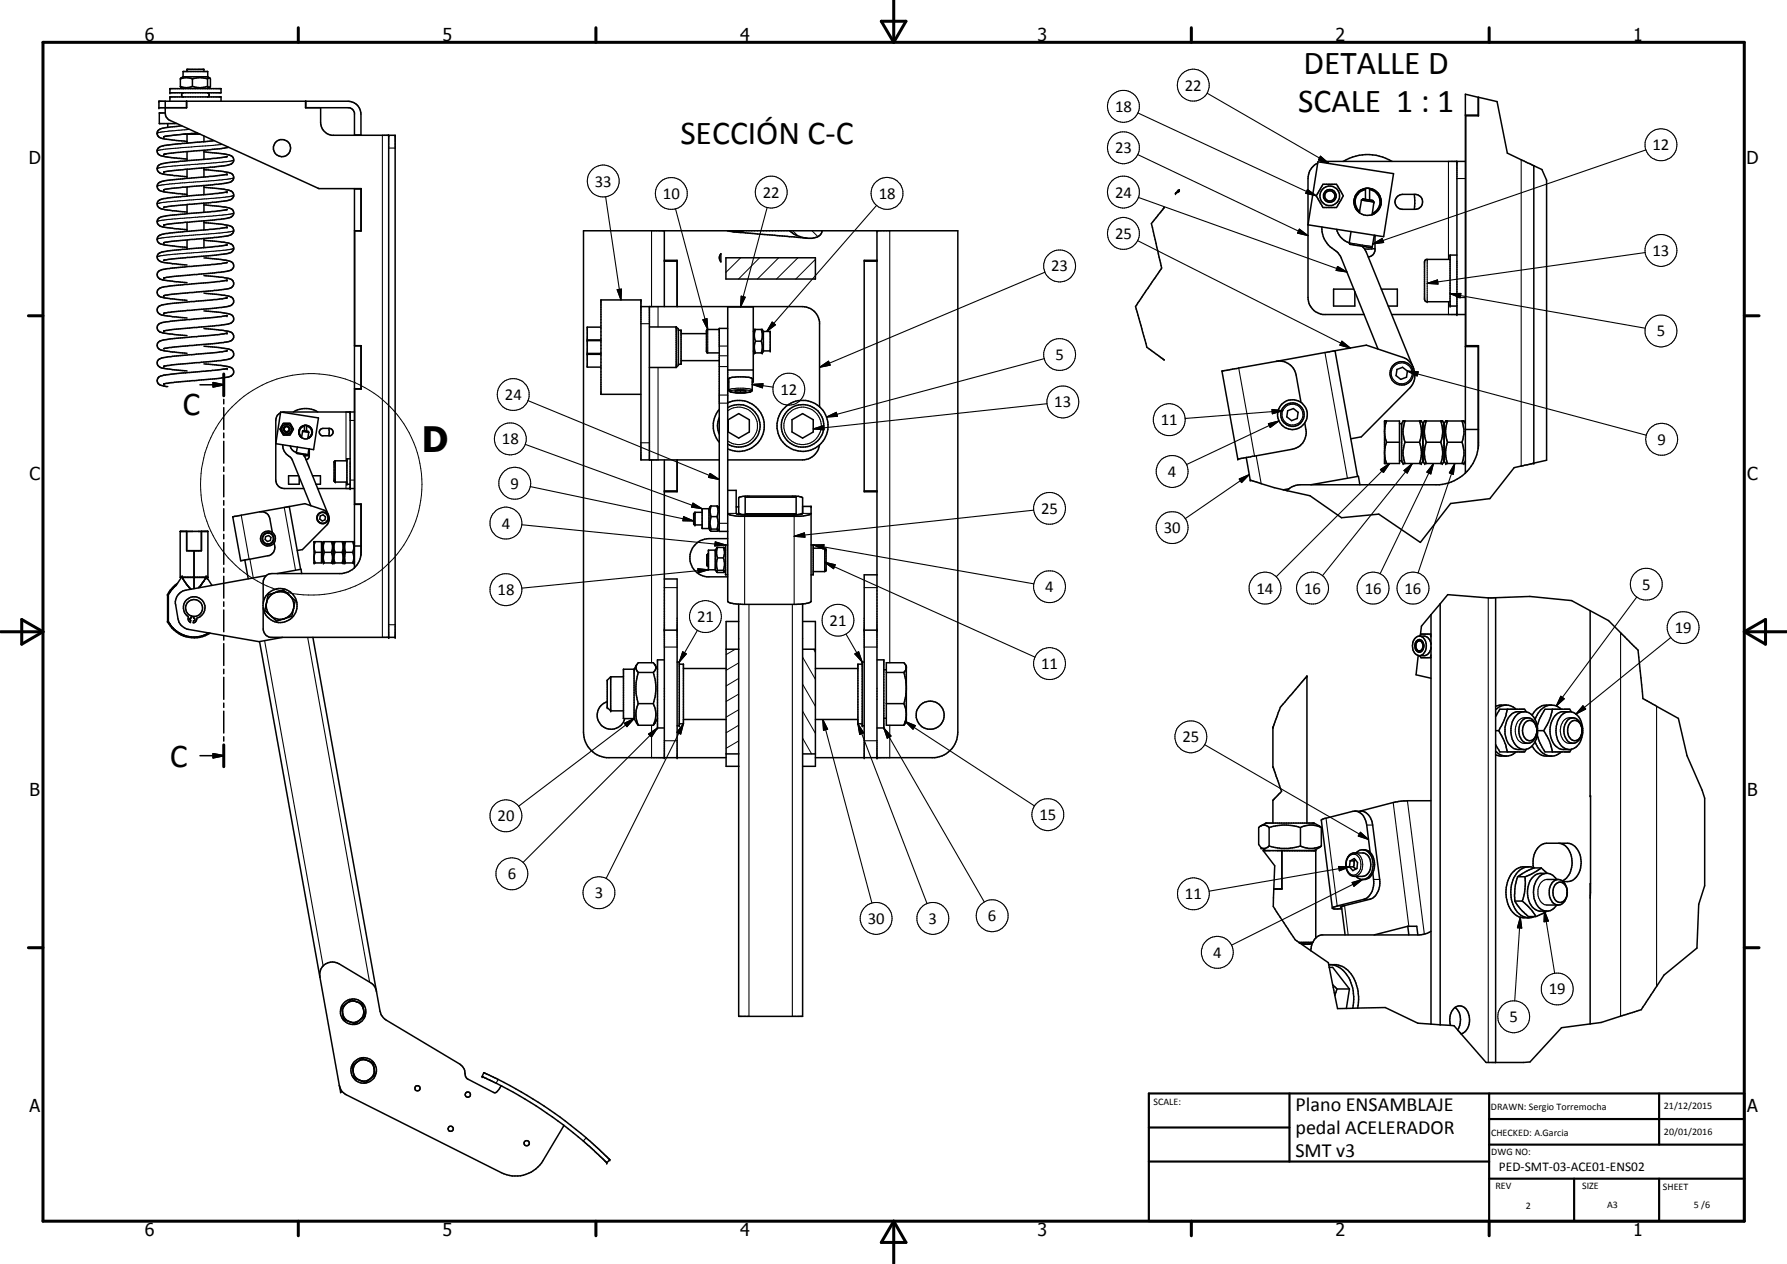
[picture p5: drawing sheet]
<svg xmlns="http://www.w3.org/2000/svg" width="420mm" height="297mm" viewBox="0 0 420 297" stroke-linecap="round" stroke-linejoin="round" font-family="sans-serif">
<defs><g id="words">
<text font-size="8.2" x="99.2" y="106.2">D</text>
<g font-size="7.9">
<text x="306.5" y="17.4">DETALLE D</text>
<text x="305.2" y="26.3">SCALE 1 : 1</text>
<text x="160" y="34">SECCIÓN C-C</text>
<text x="42.9" y="97.5">C</text>
<text x="40" y="180.1">C</text>
</g>
<g font-size="4.7">
<text x="304.6" y="261.2">Plano ENSAMBLAJE</text>
<text x="304.6" y="266.6">pedal ACELERADOR</text>
<text x="304.6" y="272">SMT v3</text>
</g>
<g font-size="4.2">
<text x="34" y="9.6">6</text>
<text x="104" y="9.6">5</text>
<text x="174" y="9.6">4</text>
<text x="244" y="9.6">3</text>
<text x="314" y="9.6">2</text>
<text x="384" y="9.6">1</text>
<text x="6.8" y="38.7">D</text>
<text x="410.6" y="38.7">D</text>
<text x="7" y="112.9">C</text>
<text x="410.8" y="112.9">C</text>
<text x="7" y="187.1">B</text>
<text x="410.8" y="187.1">B</text>
<text x="7" y="261.4">A</text>
<text x="410.8" y="261.4">A</text>
<text x="34" y="290.4">6</text>
<text x="104" y="290.4">5</text>
<text x="174" y="290.4">4</text>
<text x="244" y="290.4">3</text>
<text x="314" y="290.4">2</text>
<text x="384" y="290.4">1</text>
</g>
<g font-size="3.9">
<text x="278.6" y="21.3">22</text>
<text x="262.2" y="26.3">18</text>
<text x="262.2" y="36">23</text>
<text x="388.5" y="35.3">12</text>
<text x="139.9" y="43.9">33</text>
<text x="155.9" y="46.8">10</text>
<text x="179.4" y="46.4">22</text>
<text x="206.6" y="46.7">18</text>
<text x="262.2" y="46.4">24</text>
<text x="262.2" y="56.2">25</text>
<text x="247.1" y="63.8">23</text>
<text x="388.5" y="60.1">13</text>
<text x="389.5" y="79">5</text>
<text x="248.1" y="84.6">5</text>
<text x="118.7" y="94">24</text>
<text x="183.5" y="92.8">12</text>
<text x="247.9" y="95.8">13</text>
<text x="272.9" y="99.9">11</text>
<text x="118" y="104.4">18</text>
<text x="389.7" y="104.5">9</text>
<text x="274.6" y="112.1">4</text>
<text x="120" y="114.9">9</text>
<text x="118" y="124.2">4</text>
<text x="244.8" y="120.8">25</text>
<text x="273.6" y="125.3">30</text>
<text x="117" y="139.9">18</text>
<text x="245.8" y="139.2">4</text>
<text x="295.4" y="139.5">14</text>
<text x="306.6" y="139.5">16</text>
<text x="320.9" y="139.5">16</text>
<text x="330.2" y="139.5">16</text>
<text x="386.1" y="138.6">5</text>
<text x="163.9" y="146.2">21</text>
<text x="195.1" y="147.1">21</text>
<text x="393.8" y="148.8">19</text>
<text x="244.8" y="157.2">11</text>
<text x="278" y="174.4">25</text>
<text x="117" y="193">20</text>
<text x="244.4" y="192.7">15</text>
<text x="119.4" y="206.6">6</text>
<text x="139.9" y="211.1">3</text>
<text x="278.6" y="211.3">11</text>
<text x="204" y="217.1">30</text>
<text x="218.3" y="217.1">3</text>
<text x="232.3" y="216.5">6</text>
<text x="285.2" y="225">4</text>
<text x="364.1" y="233.7">19</text>
<text x="354.9" y="240.2">5</text>
</g>
<text font-size="3.1" x="352.4" y="275.2">PED-SMT-03-ACE01-ENS02</text>
<g font-size="2.4">
<text x="271.2" y="259.7">SCALE:</text>
<text x="350.6" y="260.8">DRAWN: Sergio Torremocha</text>
<text x="391.2" y="260.6">21/12/2015</text>
<text x="350.6" y="267">CHECKED: A.Garcia</text>
<text x="391.2" y="266.7">20/01/2016</text>
<text x="350.6" y="271.4">DWG NO:</text>
<text x="351.6" y="279.3">REV</text>
<text x="372" y="279.4">SIZE</text>
<text x="391" y="279.6">SHEET</text>
<text x="358.7" y="284.1">2</text>
<text x="377.9" y="283.8">A3</text>
<text x="398.3" y="283.8">5 /6</text>
</g>
</g></defs>
<g fill="none" stroke="#000" stroke-width=".35">
<path d="M42.4 18.5v1.8M42.4 18.5a3.5 3.5 0 0 1 2.8 0M43 18v-1.2h5.8v1.2M43 18h5.8M43 18l-.6 .5M44 16.8v-.5h4v.5M45.2 18.5a5.5 5.5 0 0 1 3.6 0M45.2 18.5v1.8M48.8 18.5l.3-.3 .4 .3v1.8a.34 .34 0 0 1-.4 .3 .34 .34 0 0 1-.3-.3M48.8 18.5v1.8M48.8 18l.5 .3M38.9 26.5a1.81 1.81 0 0 0 1.1 1.8l34.9 16h10v10l-1.6-.1"/>
<path d="M38.9 23.8v2.7M38.9 26.5h-1.4v2.5h4.1M39.4 29v.9M40 23.8v-1h12v1M40 20.8h12v1h-12zM42.4 20.3a3.5 3.5 0 0 0 2.8 0M42.4 20.3l.6 .5M42.7 29.6l-1.7 .2a7.9 7.9 0 0 0-3.8 .8l-.1 .2a1.11 1.11 0 0 0 .6 1.6l1.1 .3 5.2 .5M43.2 21.8a.51 .51 0 0 0-.5 .4 .51 .51 0 0 0 .3 .6M43.8 23.8v1.5M43.9 23.8v1.5h-6.5v-1.5h44.5a3 3 0 0 1 3 3v5M44 31.5v2.2"/>
<path d="M44 35.6v2.2M44 39.8v2.1M44 37.8l-5.2 .6a1.52 1.52 0 0 0-1.8 1.7 2.61 2.61 0 0 0 2.4 1l4.6 .4M45.2 20.3a5.5 5.5 0 0 0 3.6 0M46.4 31.3l-3.1 .2M47 31.5h-4l-4.5 .6M48 32v1.3M48 35.3v2.2M48 39.5v2.1M48 35.7l5.1 .5a1.61 1.61 0 0 1 1.8 1.6 2.71 2.71 0 0 1-2.4 1.2l-14 1.4M48 39.9l4.5 .4a3.1 3.1 0 0 1 2.4 1 1.33 1.33 0 0 1-1.5 1.7l-2.1 .3-8.3 .7-4.4 .5M48.7 21.8a.5 .5 0 0 1 .5 .4 .5 .5 0 0 1-.4 .6"/>
<path d="M49.3 20.6l-.5 .2M50.4 33.1l-8.3 .7-3.7 .5a1.25 1.25 0 0 0-1.5 1.2 1.25 1.25 0 0 0 1.5 1.2l5.6 .7M53.4 36.8l-2.6 .4-6.8 .6M53.8 34.6l-15.3 1.7M71.8 23.8v1.5h10.3l.6 .3 .6 .9v5.3M71.9 23.8v1.5M75.4 25.3v3.5a3.1 3.1 0 0 0 2.6 3h14.9v118h-29.4a2.09 2.09 0 0 1-1.6-2v-4.9M83.3 31.7h1.6M91.4 31.8v118M309.8 38.4a3.9 3.9 0 0 0-2.3 3.6v10.7M309.9 38l17.7 2.8-2.3 14.8-17.8-2.8zM315.8 37.9a11.1 11.1 0 0 1 11.5 0"/>
<path d="M342.5 37.9v36M344.5 37.9h-32.9l-1.2 .2M344.5 27.1h3M347.5 27.2v-4.3l-3-.8v89.1M360.6 38.9l-6.2-2.9-2.4-12.1-4.4-1v4.3h-3v54h3v23.5a10.1 10.1 0 0 1-9.2 9.2l-33.2 .1a3.8 3.8 0 0 0-2.6 1.3M360.6 38.9l1.9 .9 1.1 2.5v65.9l-3 .6M360.6 38.9v69.9M38.5 44.6h.1M38.6 48.7h.1M38.6 48.7l-.1 .1M38.6 44.5v.1M44 43.9v2.2"/>
<path d="M44 48.1v2.1M44 52.2v2.2M44 56.4v2.1M44 58.5l-5.5 .6a1.27 1.27 0 0 0-1.3 .6 1.27 1.27 0 0 0 .1 1.5l.5 .3 1 .2 5.2 .6M44 54.4l-5.2 .5a1.86 1.86 0 0 0-1.9 1.4 1.74 1.74 0 0 0 1.9 1.3l5.2 .5M44 50.2l-5.2 .6a1.77 1.77 0 0 0-1.9 1.3 1.82 1.82 0 0 0 2.2 1.4l4.9 .5M44 46.1l-4.9 .5a2.55 2.55 0 0 0-2.1 .9 1.33 1.33 0 0 0 1.5 1.7l5.5 .6M44 41.9l-5.2 .6a2.7 2.7 0 0 0-1.8 .8 1.39 1.39 0 0 0 1.5 1.8l5.5 .6M48 43.6v2.2M48 47.8v2.1M48 51.9v2.1M48 56v2.2"/>
<path d="M48 44l4.1 .4a3.2 3.2 0 0 1 2.8 1.1 1.26 1.26 0 0 1-1.3 1.6l-15 1.6M48 48.2l5.1 .5a1.61 1.61 0 0 1 1.8 1.6 2.09 2.09 0 0 1-2.1 1.1l-14.3 1.5M48 52.3l4.5 .4a3.5 3.5 0 0 1 2.3 .9 1.3 1.3 0 0 1-1.2 1.8l-15.1 1.6M48 56.4l4.5 .5a2.92 2.92 0 0 1 2.4 1 1.26 1.26 0 0 1-1.3 1.7l-15 1.5M53.4 49.2v.1M53.4 57.5v.1M53.4 57.5l-2.2 .4-7.2 .6M53.4 53.4l-1.8 .3-7.6 .7M53.4 49.2l-2.6 .5-6.8 .5M53.4 45.1l-2.2 .4-7.2 .6M53.4 40.9l-3.1 .5-6.3 .5M83.3 44.3v89.1"/>
<path d="M83.3 44.4h1.6M83.4 54.3v26.9h1.5v10.2h-1.5v27h1.5v11.4a5 5 0 0 1-4.5 5h-16.5a2 2 0 0 0-2 2v4.8M84.9 44.3v10M156.2 54.2v17.9M169.5 59.6v2l-.4-1zM171 54.2a7.6 7.6 0 0 0 3.9 0M172.2 54.4l17.1 1.5M185.7 54.2l.1 .2a5.8 5.8 0 0 0 3.5 1.5M189.3 55.9l.5 .1M193.3 54.2a2.32 2.32 0 0 1-2.3 1.8l-1.7-.1M206.2 54.2v123.9M273.7 48.8l-3 3.7 2.2 9.3a2.17 2.17 0 0 1-.7 2.6l-5.2 7.6 2.7 9.6 4 3"/>
<path d="M273.7 48.8h.1M276.4 45.4v.1M277.3 45v-.4l-.8 .7M277.3 45l-.9 .4M277.3 45l-.9 .5M307.5 52.8v17.1a4.1 4.1 0 0 0 3.6 4h9.6M310.8 53.3a6.2 6.2 0 0 0 3.6 5.9l.9 1.4 8.7 21.4M311.1 43.3h3.1l1 1.7 .6 1-1.6 2.8h-3.1l-1-1.7-.6-1.1zM314.3 53.9a4.4 4.4 0 0 0 2.9 3.2M317.5 57.4h.1M317.7 54.4l-.5 2.7M318.3 47.6l.4 1.3"/>
<path d="M318.5 48.2l.5 1.2 .6 .6M319.9 44.7a3 3 0 0 0-1.5 3.1M320.1 47l2.9 .5M320.1 47l.4-.3 1.6 .3a.79 .79 0 0 1 .9 .5M320.1 47l-.5 3M320.2 57.8l.6 .6 .4 .8 10.8 26.5M320.3 44.5a3.3 3.3 0 0 0-1.9 2.8M321 44.6a2.89 2.89 0 0 0-2.3 2.1 2.89 2.89 0 0 0 1 3M321 44.3v2.6M321 44.3l-.4 .1M321.4 44.2l-.4 .1M321.6 44.2l.9 .2"/>
<path d="M322 44.3a2.18 2.18 0 0 0-1.8 .3M322 44.3v2.7M322 44.6a2.93 2.93 0 0 1 2.4 2.5 2.93 2.93 0 0 1-1.7 3.1M322 44.3l.5 .1M322.5 44.4l.7 .3M323 47.5l-.4 3 1.4-1 .7-1.5M323.1 55.3l-.4 2.7a1.6 1.6 0 0 1-1.7 0l-3.6-.6-.2-.3M323.2 55.3l.1 3.7a1.76 1.76 0 0 1-1.6 1.4M323.2 44.7l.7 .6M323.2 44.7l.3 .3a2.91 2.91 0 0 1 1.2 2.6M323.3 58.4l-2.4 .1M324.1 45.6l.4 .8"/>
<path d="M324.6 46.4a3.2 3.2 0 0 1-1.6 3.9 3.2 3.2 0 0 1-4.1-1.1M328.6 46.1l1.2-.4h3a1.76 1.76 0 0 1 1.7 1.7 1.76 1.76 0 0 1-1.7 1.8h-3a1.76 1.76 0 0 1-1.7-1.1 1.76 1.76 0 0 1 .5-2zM332.5 45.7l.1 1.4-.1 2.1M342.5 59.9h-1.6v12h1.6M38.5 61.2h.1M38.6 61.1h.1M38.6 61.1l-.1 .1M38.6 73.6l-.1 .1M38.6 65.3h.1M38.6 73.6h.1M48 60.6l5.4 .6a1.3 1.3 0 0 1 1.2 .5 1.3 1.3 0 0 1 .1 1.4 6.3 6.3 0 0 1-3.8 1l-12.4 1.2M48 64.8a21.6 21.6 0 0 1 6.5 .9 1.23 1.23 0 0 1 .3 1.4 1.23 1.23 0 0 1-1.2 .8l-15.1 1.6"/>
<path d="M48 68.9l4.5 .5a3.3 3.3 0 0 1 2.3 .7 1.26 1.26 0 0 1-1.2 1.9l-15 1.6M48 73.1l4.8 .5a2.01 2.01 0 0 1 2.1 1.1 1.61 1.61 0 0 1-1.8 1.5l-14.6 1.6M48 77.2a21.6 21.6 0 0 1 6.5 1 1.21 1.21 0 0 1 .3 1.4 1.21 1.21 0 0 1-1.2 .7l-15.1 1.6M53.4 61.7l-1.4 .3-13.2 1.2a1.92 1.92 0 0 0-1.9 1.3 1.62 1.62 0 0 0 1.9 1.4l5.2 .5M53.4 74.1l-1.4 .3-13.2 1.3a1.77 1.77 0 0 0-1.9 1.3 1.84 1.84 0 0 0 2.2 1.4l4.9 .5M53.4 78.3l-2.2 .4-12.1 1.1a1.93 1.93 0 0 0-2.2 1.4 1.74 1.74 0 0 0 1.9 1.3l5.2 .5M53.4 70l-2.2 .4-12.1 1.1a2.65 2.65 0 0 0-2.1 .9 1.47 1.47 0 0 0 1.8 1.8l5.2 .5M53.4 65.8l-1.8 .4-7.1 .6a24.8 24.8 0 0 0-7.1 1 1.26 1.26 0 0 0-.3 1.5 1.26 1.26 0 0 0 1.4 .7l5.5 .6M141.3 76.9h-3.2v3h3.2M150.7 72.1h38a4.1 4.1 0 0 1 4 3.5v20M152.7 72.1v36M152.7 76.8h6.3"/>
<path d="M156.2 61.2h3v10.9M156.2 61.4h3M159 76.8v9.6M159 76.8l.5 .5v8.6l-.5 .5M159.5 77.6h.6v8h-.6M160.1 78.4h6M169.1 77.4h-2.7l-.3 .3 .1 5.1 2.9 .1M170.7 60.6h21v5h-21zM171.1 77.2h-2v47.7h2M177.1 77.9l.3-.5h1.8l.3 .5M177.6 77.4l-.2 1.1 .2 1.7M179 77.4l.2 1.1-.2 1.7"/>
<path d="M179.5 77.9h1.6v4.6h-1.6M179.5 77.9v4.6M203.2 61.4h3M206.2 61.2h-3v54.4h3M318.3 67.9h-4.7v4h4.9v-3.4M324.8 67.9h3.7v4h-2.1M327.2 73.9h17.3M340.9 61h-5.5l-.5 .5v8.9l.2 .3 .3 .2h5.5M38.5 81.9v.1M47 90.4h5.6M48 81.4l4.1 .4a3.7 3.7 0 0 1 2.7 .8 1.26 1.26 0 0 1-1.2 1.9l-12.9 1.2-2.2 .4M48 85.5a21.6 21.6 0 0 1 6.5 1 1.21 1.21 0 0 1 .3 1.4 1.21 1.21 0 0 1-1.2 .7l-15.1 1.6"/>
<path d="M50.1 89.9l2.5 .5-2.5 .5zM52.6 87.9v5.1M52.6 93.9v1M52.6 95.8v5.1M53.4 82.4l-2.2 .4-12.1 1.1a2.65 2.65 0 0 0-2.1 .9 1.47 1.47 0 0 0 1.8 1.8l5.2 .6M53.4 86.6l-14.8 1.5a1.63 1.63 0 0 0-1.7 1.4 1.5 1.5 0 0 0 1.8 1.2l.7 .1M66 97l-.3 .2a1.83 1.83 0 0 0-.9 1.6v14a2 2 0 0 0 2 2h4.6M66 96.8l8.9 1.4-1.2 7.5-8.9-1.4zM66.6 99.5h1.6l.3 .5a1.22 1.22 0 0 1-.1 1.9l-.2 .3h-1.6l-.2-.3a1.22 1.22 0 0 1-.1-1.9zM69 96.8a5.4 5.4 0 0 1 5.7 0M71.6 100v1.3M71.6 100h.5"/>
<path d="M71.6 100l-.6 .2M72.1 100v1.3M72.1 100l.3 .1M82.3 96.8v18M83.3 81.3h1.6M83.3 91.4h1.6M83.3 96.8l-17 .1M84.9 81.2v10.2M141.3 80.1h-3.2v3h3.2M141.3 83.3h-3.2v3h3.2M150.7 92.7h-9.4v-22.2h9.4v37.6h18.4M152.7 86.4h6.3"/>
<path d="M160.1 84.8h9M169.1 96.2a5.9 5.9 0 0 0 0 7.7M169.1 98.1a4.7 4.7 0 0 0 0 3.9M171.1 95.8a5 5 0 0 1 7.6 4.3 5 5 0 0 1-7.6 4.3M171.1 94.7a6 6 0 0 1 8.6 5.4 6 6 0 0 1-8.6 5.4M171.1 89.8h.3M171.1 87h6M171.2 98.6l2.5-1.4 2.5 1.4v2.9l-2.5 1.5-2.5-1.5zM171.4 89l.6-.3 1.3-.1h2.6l.8 .3 .2 .1-.1 2.9-.6 .3-1.2 .1h-1.9l-1.5-.3-.2-.3zM174.1 91.7l-1.2 .1v.3l1.2 .1M174.1 91.7l1.2 .1v.3l-1.2 .1M174.1 91.7v.5"/>
<path d="M176.9 89.8h.2v-17.7h-6v69.2l.7 .4 1.9 .3M177.1 82.5l.3 .4h1.8l.3-.4M177.6 80.2l-.2 1 .2 1.7M177.6 80.2h1.4M179 80.2l.2 1-.2 1.7M186.2 98.6l2.5-1.4 2.5 1.4v2.9l-2.5 1.5-2.5-1.5zM273.7 84.6h.1M300.1 84.9l-12.8 2.3 3.7 20.7 12.8-2.3a4 4 0 0 0 3.2-4.7l-.2-1.5M300.1 84.9a4 4 0 0 1 4.6 3.2l1.2 6.5M302.8 96.5l1.3-.5 1.1 .9-.2 1.4-1.3 .5-1.2-.8zM313.9 82.4l-13.8 2.5M313.9 82.4l5.3 29.5"/>
<path d="M313.9 82.4l7.4-1.3 8.5 2.9a3.7 3.7 0 0 1 2.2 1.7M325.5 98.9h3.5v10h-3.5zM326 98.9a6.9 6.9 0 0 0 0 5M328.5 86.8l1.3-.5 1.1 .9-.2 1.4-1.4 .6-1.1-.9zM329 99.6h.6M330.4 98.9a6.6 6.6 0 0 0 0 5M332 85.7a4.6 4.6 0 0 1-.5 5.4l-11.4 11.6-2.5 .4M333.7 98.9a6.9 6.9 0 0 1 0 5M334.5 99.5l-.3-.6h-4.3l-.3 .6v8.8l.3 .6h4.3l.3-.6M334.5 99.5l.4-.6h4.3l.3 .6M334.5 99.5v8.8M335.4 98.9a6.9 6.9 0 0 0 0 5"/>
<path d="M338.7 98.9a6.9 6.9 0 0 1 0 5M339.5 99.5l.4-.6h4.3l.3 .6M339.5 99.5v8.8M340.3 98.9a6.9 6.9 0 0 0 0 5M343.7 98.9a6.6 6.6 0 0 1 0 5M344.5 81.4h3M347.5 81.2v24.1M52.6 101.8v1.1M52.6 103.7v5.1M52.6 109.7v1.1M52.6 111.6v5.2M52.6 117.6v1.1"/>
<path d="M52.6 119.5v5.2M66.5 104.5a3.6 3.6 0 0 0 1.9 3.1l4.7 11.3M68 119l-6.9 1.3M68 119l2.7 14.8M68 119l3.7-.6 4.3 1.4a2.25 2.25 0 0 1 .8 3.6l-5.7 5.8-1.2 .2M68.2 104.8l.5 .9 1 .6M69.9 105l-.2 1.4 .1 .2 2.3 .3 .3-.1 .2-1.3M70.2 111.8h-2.4v2h2.5v-1.7M70.3 101.4v.7M70.3 101.2a1.59 1.59 0 0 1 1.7-1.3 1.59 1.59 0 0 1 1.4 1.5M70.4 102.3a1.6 1.6 0 0 0 2.5 .4M70.8 100.3l-.4 .5-.1 .7"/>
<path d="M71.2 106.8l.5 .6 5.4 13.3M71.2 101.3l-.3 1.5-.4-.4-.2-.7M71.2 101.3l1.4 .3M71.2 101.3l.1-.1 .8 .1M71.6 100.1a1.45 1.45 0 0 0-1.2 1.1 1.45 1.45 0 0 0 .5 1.5M72.1 101.3l.4 .1 .1 .2M72.1 100.1a1.47 1.47 0 0 1 1.2 1.3 1.47 1.47 0 0 1-.9 1.5M72.5 100.1a1.55 1.55 0 0 1 .5 2.6M72.6 101.6h.1M72.6 101.6l-.2 1.4M72.7 105.5v1.9a.73 .73 0 0 1-.8 .6M72.7 107l-1.2 .1"/>
<path d="M73.4 101.7l-.3 .8-.6 .5M73.5 111.8h1.8v2h-1M74.7 114.8h8.6M75.3 100.9l.6-.2h1.6a.88 .88 0 0 1 .8 .7 .88 .88 0 0 1-.6 1h-2l-.4-.2a.8 .8 0 0 1 0-1.3zM77.3 100.7v1.7M81.6 108.3h-2.7l-.3 .2v4.6l.1 .2h2.9M82.3 107.8h-.7v6h.7M83.3 118.5h1.6M84.9 118.4v12.1M156.2 108.1v70M156.2 115.4h3M159.2 108.1v7.5h-3"/>
<path d="M166.7 119.5h-1.6v4.7h1.6M166.7 119.5v4.7M167 119h.1M167.2 118.9l-.2 1 .2 1.5M167.2 118.9l-.5 .6M167.2 118.9h1.4M168.6 118.9l.5 .6M168.6 118.9l.3 1.2-.3 1.3M171.1 115.2h2v5.4l.5 .3 1.5 .1 12.3-.1M173.1 119.1h.6M175.2 116.8h12v3.9h-12zM188.7 119h2v22.3a2.19 2.19 0 0 1-1.7 .6l-15.3 .1"/>
<path d="M192.7 104.6a4.1 4.1 0 0 1-4 3.5h-17.6M203.2 115.4h3M293 107.5l1 5.3 5.6 1.8 3 .7M303.1 114.9l-1.4 .2M308.2 113.9l11.2-2 .3 2M326 103.9a6.9 6.9 0 0 0 0 5M326 103.9h3M329 108.3h.6M330.4 103.9h3.3M330.4 103.9a6.6 6.6 0 0 0-.2 4.7l.2 .3M333.7 103.9a6.9 6.9 0 0 1 0 5M334.5 108.3l.4 .6h4.3l.3-.6"/>
<path d="M335.4 103.9h3.3M335.4 103.9a6.9 6.9 0 0 0 0 5M338.7 103.9a6.9 6.9 0 0 1 0 5M339.5 108.3l.4 .6h4.3l.3-.6M340.3 103.9h3.4M340.3 103.9a6.9 6.9 0 0 0 0 5M343.7 103.9a6.6 6.6 0 0 1 .2 4.7l-.2 .3M344.5 100.9h3.1M360.6 108.8l-4.6 1.1-5.7 7.3-9.2 1.1-7.1 9.2-9.8-6.7-8.8 .9-7.4-5.2-5.4-1.2M39.4 139.7h.2M39.4 139.7v6.3M39.6 139.7v6.3"/>
<path d="M41.7 137.1l-1.7 1.6-.6 1M42.8 135.4l-.2 .3h-.2v-10.8h6.5v10.8M42.8 135.7h5.7M42.8 135.4v.3M42.8 135.7l1.2 1.8 .9 1M42.8 135.4l-1.4 2.1-1.2 1.3-.6 .9M43.9 124.9v4.5h3.5v-4.5M45.6 129.4v8.9M47.7 136.8l-1 1.3M48 136.5l-.2 .3M48 136.5l-.4 .5M48.5 135.4l1.4 2.1"/>
<path d="M48.5 135.4v.3M48.5 135.7l-.5 .8M48.5 135.4l.1 .3M48.6 135.7h.3M48.6 135.7l.2 .2 .1-.2M52.6 125.6v1M52.6 127.5v5.1M52.6 133.5v1M52.6 135.4v5.1M57.6 131.6l.8 4.4M61.1 120.3a1.96 1.96 0 0 1 2.3 1.6l.6 3.2M61.1 120.3l-6.4 1.2 1.9 10.3 1-.2"/>
<path d="M62.4 126.1l.7-.2 .6 .4-.1 .7-.7 .3-.6-.5zM62.6 135.3l-18.9 3.4a2.94 2.94 0 0 0-2.4 3.5l.6 3.3a3 3 0 0 0 2.4 2.4l16.6 2.9 5.6-1M64.5 127.6a2.09 2.09 0 0 1-1.5 3l-5.4 1M64.8 139.2l-.8 .3a.97 .97 0 0 0-1.1 1.2l-.2 .9M64.8 139.2l1.8-.6 1.1 1M64.8 139.2l1.7-.1 1.2 .5M64.8 139.2l-1.1 .6a2.76 2.76 0 0 0-1 1.8M65.2 134.8l5.6-1 .1 1M67.7 139.6l.7 .6M67.7 139.6l.3 .3M73.9 127.3h1.7v5h-1.7zM73.9 128.8l.2 1"/>
<path d="M73.9 131.4l.2 .9M74.1 127.3l-.2 1M74.1 129.8l-.2 .9M74.1 129.8h1.5M75.3 121.2l.7-.2 .5 .5-.1 .7-.6 .2-.6-.4zM75.6 127.6h.2M75.6 132h.2M75.8 127.6l.2-.3h2.2l.1 .3M75.8 132l.2 .3h2.2l.1-.3M75.8 127.6v4.4M76.2 129.8h1.7M76.2 129.8l-.2 1 .2 1.5"/>
<path d="M76.2 127.3l-.2 1 .2 1.5M77.9 127.3l.3 1-.3 1.5M77.9 129.8l.3 1-.3 1.5M78.3 127.6l.2-.3h2.2l.1 .3M78.3 132l.2 .3h2.2l.1-.3M78.3 127.6v4.4M78.8 129.8h1.7M78.8 129.8l-.3 1 .3 1.5M78.8 127.3l-.3 1 .3 1.5M80.5 127.3l.2 1-.2 1.5M80.5 129.8l.2 1-.2 1.5M80.8 127.6l.2-.3h2.2l.1 .3"/>
<path d="M80.8 132l.2 .3h2.2l.1-.3M80.8 127.6v4.4M81.2 129.8h1.8M81.2 129.8l-.2 1.3 .2 1.2M81.2 127.3a3.8 3.8 0 0 0 0 2.5M83 127.3l.2 1-.2 1.5M83 129.8l.2 1-.2 1.5M83.3 128.3h1.6M156.2 136.1h3v42M163.4 120.4v3M163.4 120.4l-.3 .3v2.4l.3 .3M163.4 123.4h1.7"/>
<path d="M163.4 120.4h1.7M166.5 130.1v3M166.5 130.1l-.3 .3v2.4l.3 .3M166.5 133.1h.1M166.5 130.1h.1M166.7 124.2l.3 .5M167.2 121.4h1.4M167.2 124.3l-.2 .2 .2 .3h1.4a.25 .25 0 0 0 .3-.2 .25 .25 0 0 0-.3-.3M167.2 121.4l-.2 1.2 .2 1.7M167.2 124.3h1.4M168.2 129.3h-1.6v4.6h1.6M168.2 129.3v4.6"/>
<path d="M168.2 133.9l.3 .5M168.5 134.4l.2 .1h1.4l.2-.1M168.6 128.7l-.4 .6M168.6 128.7h.1M168.6 121.4l.3 1.5-.3 1.4M168.6 128.7h1.6l.4 .6M168.7 134l-.2 .4M168.7 128.7l-.2 .9 .2 1.5M168.7 131.1l-.2 1.1 .2 1.8M168.7 134h1.4M168.7 131.1h1.4M169.1 124.2l-.3 .5"/>
<path d="M170.1 128.7l.2 .9-.2 1.5M170.1 131.1l.2 1.1-.2 1.8M170.1 134l.2 .4M170.6 133.9l-.3 .5M171.1 120.6a2.19 2.19 0 0 0 1.7 .6h16.2a2.19 2.19 0 0 0 1.7-.6M171.1 126.6h-4.4a4.5 4.5 0 0 0-4.5 4.2 4.5 4.5 0 0 0 4 4.8h4.9M171.1 128.1h-.5v7h.5M173.7 120.6l.7 .3 1.7 .1M187.4 121h-1.1M188.4 120.8l-1 .2M188.4 120.8l-1 .1M188.7 120.6l-.3 .2"/>
<path d="M188.7 120.6v-3.6l-.3-.2-1.4-.2h-11.7l-1.4 .2-.2 .2v3.9M188.7 120.6h.1M190.7 128.1h.5v7h-.5M191.2 128.8h2.7l.2 .1 .1 .3-.1 5-2.9 .1M206.2 135.1h-3v43M39.4 146h.2M39.4 146a7 7 0 0 0 10 2.8M39.6 146a6.9 6.9 0 0 0 9.5 2.8M45 144.8a2 2 0 0 1-.9-3.2 2 2 0 0 1 3.3 .4 2 2 0 0 1-1.6 2.9l-.8-.1M45 144.8l.4 .1M45 144.8v.4l-.4 .3 .3 .3-.1 .5-.5-.6v-.8a2.55 2.55 0 0 1-.4-4 2.55 2.55 0 0 1 4 .7 2.55 2.55 0 0 1-1.6 3.6l-.3 .9-.6 .2 .1-.4 .3-.2v-.3l-.3-.1 .1-.4M52.6 141.4v1.1"/>
<path d="M52.6 143.3v5.2M52.6 149.4v1M52.6 151.3v5.1M52.6 157.3v1M52.6 159.2v5.1M61 150.8l14.2 78.8M62.7 141.6l-.4 1.8 .3 .4a3.9 3.9 0 0 0 4.2 1.6M62.7 141.6a3.8 3.8 0 0 0 2 4l.4 .4 1.7-.6M68.4 140.2l1 .9-.4 1.9M68.4 140.2l.2 .3a3.5 3.5 0 0 1 .4 2.5M69 143l-.4 1.8-1.8 .6M69 143a3.3 3.3 0 0 1-2.2 2.4"/>
<path d="M73.6 149.8l14.9 83.2M143.6 159v8M143.6 159l-.8 .9v6.4l.8 .7M143.6 159h3M149.1 157.3h-2.5v11.6h2.5M149.1 157.3v11.6M149.7 156.3l-.6 1M150.1 158h3.5M150.1 158a12.3 12.3 0 0 0 0 7.4M153.6 158a11.5 11.5 0 0 1 0 7.4M154 156.2l-.4-.5h-3.5a1.45 1.45 0 0 0 0 2.3M154 156.2a1.32 1.32 0 0 1-.4 1.8"/>
<path d="M154 156.3l.6 1M156.2 148.1h3M156.2 155.1h-1.6v16h1.6M159.2 155.6h.5v15h-.5M159.7 156.1h1v14h-1M160.7 157.1h10M170.7 152.6h3M173.7 146h-3v34.1h3M188.7 146h3v34.1h-3M188.7 152.6h3M188.7 141.9v96.9h-15v-96.8M191.7 157.1h10"/>
<path d="M202.7 156.1h-1v14h1M203.2 148.1h3M203.2 155.6h-.5v15h.5M206.2 155.1h1.6v16h-1.6M207.8 157.4h.6M208.4 158h4.1M212.5 158l.6 3.2M212.9 156.2l.2 .4M212.9 156.2l-.4-.5h-4.1v14.7h4.1M212.9 156.3l.2 .3M213.1 156.6v.2M213.1 156.6v13l-.6 .8"/>
<path d="M213.1 157l-.6 1M332.9 150.7a1.01 1.01 0 0 1 1.3-.3 1.01 1.01 0 0 1 .6 1.1 1.25 1.25 0 0 1-1.5 1.7 1.76 1.76 0 0 1-.4-2.5zM333.2 150.8a.8 .8 0 0 1 .9-.1 .8 .8 0 0 1 .4 .8 1.02 1.02 0 0 1-.1 1.1 1.02 1.02 0 0 1-1.1 .3 1.54 1.54 0 0 1-.1-2.1zM333.4 154.1l-.5 4.5 3.6 .8M333.7 149.5a2.43 2.43 0 0 1 1.9 .2l.5 .6 .4 1M333.8 149.5a2.44 2.44 0 0 0-1.2 4l.4 .3 .8 .3M333.8 154.1l.3 .5h2.4M333.8 149.5a2.38 2.38 0 0 1 1.4 3.2l-.3 .6a1.32 1.32 0 0 1-1.1 .8M334 149.3l-.2 .2M336.3 149l.2 .6M336.5 144.4v96.3M336.5 144.4l-2.3 2.8-.2 2"/>
<path d="M336.5 152.3a1.88 1.88 0 0 1-1.7 1.8h-1.1M336.5 149h-2.4l-.1 .3M336.5 153.9l-.2 .7M338.6 141.9l-2.1 2.5M338.6 141.9v98.9M351.7 140.5l8-.3 9.8 .9 8.7 4.7 6.9 7 1.2 11.4 8.3 4.6 2.1 8.8 3.5 8.1 .6 1.9v20.6l-1.4 4.3-.4 10.3-7.8 6.4-5.3 8.1-9.4 3-9.4 1.2-7.4 8.1-10.3 .1-5.9-6.7M351.7 140.5h-1.8l-9.5-.8-1.8 2.2M351.7 140.5v109.2M373.9 143.5l.1 43.7M47 177.6h5.6M50.1 177.1l2.5 .5-2.5 .5zM52.6 165.2v1"/>
<path d="M52.6 167.1v5.2M52.6 173.1v1.1M52.6 175v5.2M142.8 164.9a3.3 3.3 0 0 0-1.4 5.5 3.3 3.3 0 0 0 5.5-1.5M143.6 167h3M149.1 168.9l1 1.5M150.1 170.4h3.5M150.1 165.4h3.5M150.1 165.4l-.2 .3a5.9 5.9 0 0 0 .2 4.7M153.6 165.4a5.7 5.7 0 0 1 0 5M154.6 168.9l-1 1.5M160.7 169.1h10"/>
<path d="M170.7 178.1h-28.1a6.1 6.1 0 0 1-5.4-6v-117.9h88v117.9a6 6 0 0 1-5.4 6h-28.1M170.7 177.2h3M188.7 177.2h3M191.7 169.1h10M207.8 168.8h.6M208.4 165.4h4.1M212.5 165.4l.6 2.2M213.1 168.2l-.6 2.2M213.1 162.1l-.6 3.3M351.7 175l.9 1.7h5.9l.3-.6M351.7 171.7h.7M351.7 166a4.8 4.8 0 0 1 4.8 .7"/>
<path d="M351.7 176.5a3.5 3.5 0 0 0 2.2 1.2M352.4 171.7l1.3 2.5 .7 2.5M353.9 165.7l-1.2 .3-1 .8M354.4 166.7l-.7 2.5-1.3 2.5M355 168.3l.5-.6 .8-.4h2.3a3.7 3.7 0 0 1 2.9 3.9 4.4 4.4 0 0 1-2.6 4.9h-.3a5.1 5.1 0 0 1-2.7-.2 4.3 4.3 0 0 1-2-3.4v-1.6l.2-1zM356.5 176.7l-1.5 .8a6.2 6.2 0 0 1-3.3-.1M358.2 167.3a3.7 3.7 0 0 0-3 3.9 4.3 4.3 0 0 0 2.6 4.9h.4M358.4 168.7a2.5 2.5 0 0 1 2.9 2.5v.9M358.8 167.3l-.3-.6h-5.9l-.9 1.7M359 168.7a3.2 3.2 0 0 0-1.5 4.7l.7 .9 .8 .4M360.2 175.3a4.2 4.2 0 0 0 3.1 2.4 4.4 4.4 0 0 0 3-.5l.8-.5M360.9 174.3a4.7 4.7 0 0 0 3.4 3.4"/>
<path d="M361.3 172.1a2.5 2.5 0 0 1-2.9 2.6M361.3 171.3a1.95 1.95 0 0 0-1.9-2 2.64 2.64 0 0 0 0 4.7 1.8 1.8 0 0 0 1.9-1.9M361.4 172.8l.7 1.9 1.2 2h5.8l.4-.6M361.5 171.7h1.5M363 171.7l1.3 2.5 .7 2.5M364.8 165.7a4.2 4.2 0 0 0-4.6 2.4M365 166.7l-.7 2.5-1.3 2.5M367.1 166.7a3.4 3.4 0 0 0-5.5 .9l-.7 1.5M368.8 167.3a3.9 3.9 0 0 0-2.9 3.9 4.3 4.3 0 0 0 2.9 4.9M369 168.7a2.64 2.64 0 0 1 2.9 3.4M369.5 167.3l-.4-.6h-5.8l-1.2 2-.7 1.9M369.5 167.3a4.3 4.3 0 0 0-3.3 .4 5.4 5.4 0 0 0 .3 8.2 5.1 5.1 0 0 0 2.7 .2h.3"/>
<path d="M369.5 167.3a4 4 0 0 1 2.6 3.9 4.4 4.4 0 0 1-2.6 4.9M369.6 168.7a3.3 3.3 0 0 0-1.5 4.7l.7 .9 .8 .4M371.9 171.3a1.88 1.88 0 0 0-1.9-2 2.65 2.65 0 0 0 0 4.7 1.76 1.76 0 0 0 1.9-1.9M371.9 172.1a2.49 2.49 0 0 1-2.9 2.6M296.4 194.1l-.5 .4v4l.6 .8M296.4 194.1a1.59 1.59 0 0 1 2 .4M296.4 194.1l1.2-.7h11.3l1.8 1.1M296.5 199.3l1.1 .6M298.4 198.8a1.64 1.64 0 0 1-1.9 .5M298.4 198.8a11.2 11.2 0 0 0 7.4 0M298.4 194.5a11.6 11.6 0 0 1 7.4 0M298.4 194.5v4.3"/>
<path d="M299.3 193.4v-5.3l2-2.1-2-5.7v-9.4l.6-1.6a12.4 12.4 0 0 1 3.7-6.1l3.7-4.3v34.5M301.4 199.9v9h-1.9M305.8 198.8l1.3 .5a5.6 5.6 0 0 0 3.6-.5M305.8 194.5a5.3 5.3 0 0 1 4.9 0M305.8 194.5v4.3M310.7 198.8l-1.8 1.1M310.7 194.5v4.3M318.7 190.6a3 3 0 0 1 2.6 2.8l.8 6.9M320.3 199.7a3.2 3.2 0 0 1 2.6 3.5 3.4 3.4 0 0 1-2.2 3.5M320.3 199.7l-.6 .1-.9 .6M320.4 199.7a2.82 2.82 0 0 1 2.8 3 3.4 3.4 0 0 1-2.2 4 2.34 2.34 0 0 1-2.2-.7M336.5 188.2h-5.6l-2.1 .1-9.1 2.3"/>
<path d="M366.5 198.2a3.7 3.7 0 0 1 3.1 3.6 4.8 4.8 0 0 1-2.3 5.2M373.9 187v24.1M299.5 208.9l-.1 4.1 5.1 7.9 .9 .6M299.5 208.9l.2-5.4-2.7-3.6h12.4v20.6M313.3 213.4l.3 .2h1.9M315.4 213.2l-.1-.1 .5-.2 6.3-1.6a4.2 4.2 0 0 0 2.3-4.6l-1.7-12.8a3.5 3.5 0 0 0-2.4-3.3l-2.3 .1-6.5 1.6-.8 .4 2.6 20.7M315.4 213.1l.9 6.6M317.3 203.7h.9M317.3 200.9l1-.5h2.3a3.1 3.1 0 0 1 1 4.9l-1 .6-2.1 .1a2.17 2.17 0 0 1-1.9-1.8 3.4 3.4 0 0 1 .7-3.3zM317.4 202.3l-.1 1.4M317.4 202.3l1-.5 .8 .9-.1 1.4-1 .5-.8-.9M317.4 202.3h1"/>
<path d="M318.2 203.7l.6 .6M318.4 202.3l-.2 1.4M318.7 202.1l-.3 .2M322.8 205.1l.1 1.6a4.1 4.1 0 0 1-2.2 4.6l-6.3 1.6-1.1 .5M331 217.7l-7.9 2M331 217.7h2.1l.3 2M331 217.7l.2 2M336.5 218.9l-.9 .4-1.9 .4h-23a3.5 3.5 0 0 0-2.5 3.7M356.2 211.8l1.3 1.8 1.9 1.8h1.7M356.2 211.8h1.7M356.8 206a13.9 13.9 0 0 0-.6 5.8M356.8 206h1.8"/>
<path d="M357.9 211.8l2.3 2.2 .9 1.4M358.6 206a13.8 13.8 0 0 1-.7 5.8M359.1 203.7a5 5 0 0 0-3.8 4.8 6.8 6.8 0 0 0 2.6 6.8l1.6 .4 1.3-.3M360.6 203.9a4.5 4.5 0 0 1 2.7-5.7h5.3a4 4 0 0 1 3.2 4.2 4.4 4.4 0 0 1-2.8 4.7l-1.4 .1M360.8 204a4.9 4.9 0 0 0-3.3-.2 5.9 5.9 0 0 0-3.4 5.9 6.1 6.1 0 0 0 3 5.7l1.2 .3h1.1M362.4 204l1.4 1.2M362.4 204l-2.1 1.3-1.7 .7M362.4 204a5.6 5.6 0 0 0-4 1l-1.6 1M363.4 205.2a4 4 0 0 0-2.9 4.5 4.1 4.1 0 0 0 2.9 4.4M363.7 206.7h2.6M363.7 212.7h2.6M363.7 214.1l-2.6 1.3"/>
<path d="M366 206.7l-1.2-1.2a3.9 3.9 0 0 0-2.5-.3 3.7 3.7 0 0 0-3.1 3.7 5 5 0 0 0 2 5 6.1 6.1 0 0 0 3.3 .1l1-.6 .5-.7M366 212.6l.3 .1M366.3 206.7a2.89 2.89 0 0 1 2.1 3.7 1.57 1.57 0 0 1-.9 1.5 1.57 1.57 0 0 1-1.7-.3 3 3 0 0 1 .2-4 1.46 1.46 0 0 1 2.3 1M366.3 206.7a3.1 3.1 0 0 0-1.9 4.2l.5 1.1 1.1 .6M368.4 208.8l.1 .8M368.5 209.7a2.67 2.67 0 0 1-2.2 3M374 207.7l-.1 32.9M75.2 229.6a3 3 0 0 1 1.2-3 3 3 0 0 1 3.3-.1l7.7 4.6 .6 .7 .5 1.2M75.2 229.6l4.6 25.5M80.5 238.2l.3 1.4 1 .3M80.5 238.2l.5 1 .8 .7M81.4 235.8l-1.1 .9 .2 1.5"/>
<path d="M81.4 235.8a2.45 2.45 0 0 0-.9 2.4M81.7 235.6l.9-.7 2 .8 .7 .3 .1 1M81.7 235.6l-.3 .2M81.8 239.9l.3 .2M83.6 235.3a2.25 2.25 0 0 0-1.8 .3M83.9 235.5h.3M84.3 235.6a2.41 2.41 0 0 1 1.1 1.4M85.4 237l.1 .7M85.5 237.7l.2 1.1a3.7 3.7 0 0 1-3.2 1.4l-.4-.1M85.5 237.7a3.4 3.4 0 0 1-2 2.9l-1.4-.5M88.5 233l.9 4.7a2.87 2.87 0 0 0 1.4 2l17.3 10.4 1 1.1 .3 1.7 .5 .6 6.3 3.3 .5-.1 1.1-1.6M305.4 221.5h.1"/>
<path d="M305.4 221.5h3.2M305.5 221.5l2.7 1.9M305.5 221.5a3.6 3.6 0 0 0 3.1 .1l-1.2 .3zM308.2 223.4l4.1 2.8 .1 .5M312.4 226.7l.1 .6M312.4 226.7a5.8 5.8 0 0 1 3.7 .7 9.1 9.1 0 0 1 3.2 8.9l-.1 .6M312.5 227.3l.8 4.1M312.5 227.3h.8l4 5.1M312.9 226.7a6 6 0 0 1 4.9 4.8l.5 2.7-.2 2.7M313.3 231.4l.5 2.5M313.3 231.4l1.1 1M313.8 233.9l.7 3.1h2.1"/>
<path d="M314.4 232.4l-.6 1.5M314.4 232.4h2.9M317.3 232.4l-.7 4.6M318.1 236.9l-1.5 .1M319.2 236.9l6.5-.1 7.7 3.7 3.1 .2M319.2 236.9h-1.1M342.1 236.7a4.2 4.2 0 0 1 .6 5.3M79.8 255.1l.3 1.5 .4-.1M79.8 255.1l.7 1.4M80.5 256.5l.9 .8 36.5 18.3a7.5 7.5 0 0 0 9.8-2.8l4.9-8.3M83 251.6l.3 1.8 1.3 .5M83 251.9l.5 1.1 1.1 .9"/>
<path d="M83.6 249.9l-.5 .9-.1 .8M83.9 249.6l-1.1 .9 .2 1.1M83.9 249.6l-.2 .2M84.2 249.4l.8-.7 2.7 1 .5 2.9-.6 .4a2.57 2.57 0 0 1-3 .9M84.2 249.4l-.3 .2M86.1 249.1h-1.2l-.7 .3M86.1 249.1a2.6 2.6 0 0 1 1.9 2.4M87.3 253.3l-1.3 1.1-1.4-.5M88 251.5l-.1 .8-.5 .9M113.7 252.1l1.9 .8a100.7 100.7 0 0 1 23.5 15.6l4.3 4-.7 .8-4-3.8a102 102 0 0 0-23.1-15.5l-2.2-1zM336.5 240.7l2.1 .1M338.6 240.8l2.4 .2"/>
<path d="M341 241h.9l.8 1M341 241a3.5 3.5 0 0 1 2-4.6 2.55 2.55 0 0 1 2.5 2.7 3.3 3.3 0 0 1-2 3.9M342.7 242l.8 1"/>
<circle cx="66.3" cy="34.8" r="2.03"/>
<circle cx="312.6" cy="46" r="1.2"/>
<circle cx="312.6" cy="46" r="2.3"/>
<circle cx="312.7" cy="46" r="1.5"/>
<circle cx="303.9" cy="97.4" r="3.5"/>
<circle cx="303.9" cy="97.4" r="2.76"/>
<circle cx="329.6" cy="87.7" r="2.75"/>
<circle cx="67.4" cy="100.9" r="1.15"/>
<circle cx="67.4" cy="100.8" r=".77"/>
<circle cx="67.4" cy="100.8" r=".59"/>
<circle cx="188.7" cy="100.1" r="6"/>
<circle cx="188.7" cy="100.1" r="5"/>
<circle cx="63" cy="126.6" r="1.38"/>
<circle cx="63" cy="126.5" r="1.74"/>
<circle cx="75.9" cy="121.7" r="1.38"/>
<circle cx="65.8" cy="142.3" r="4"/>
<circle cx="218.7" cy="168.1" r="3.3"/>
<circle cx="83" cy="237.8" r="3"/>
<circle cx="85.5" cy="251.5" r="2.99"/>
<circle cx="98.1" cy="255.7" r=".62"/>
<circle cx="110" cy="257.2" r=".63"/>
<circle cx="106" cy="265.3" r=".61"/>
<circle cx="123.8" cy="268.6" r=".62"/>
</g>
<g fill="none" stroke="#000" stroke-width=".25">
<path d="M44.6 30.4l-6.8 .6-.9 .4M52.3 34l-13 1-2.4 .5M54.9 37.6h.1M54.9 37.6a37.3 37.3 0 0 1-8.1 .9l-8.3 .7-1.6 .5M89.9 31.8v118M91.4 34.8h1.5M267.5 36.3l40 19.1M267.5 26.5l42 19.5M283.8 21.9l28.6 16.5M310.5 36.7l1.9 1.7-2.4-.8zM340.6 37.9v23.1M357.7 37.5v72"/>
<path d="M387 35.2l-64.2 22.1M37 47.9h.1M37 52v.1M37 56.2h.1M37 43.8h-.1M54.9 58.3h.1M54.9 50h.1M54.9 45.9h.1M54.9 58.3l-1 .4-2.3 .2-12 1-2 .2-.7 .3M54.9 41.7l-.2 .2-1.5 .3-13.3 1-2.9 .6M54.9 54.2l-.8 .3-2.5 .3-12.3 1-1.8 .2-.6 .3M54.9 50l-.8 .3-2.1 .3-12.4 1-2.1 .3-.6 .2"/>
<path d="M54.9 45.9l-2 .5-13.3 1-2 .3-.7 .2M142.4 46.3l3.6 24.2M153.2 54.2v17.9M158.8 49.1l7.6 28.3M180.4 48.8l-6.3 23.3M206.1 48.3l-25.8 29.6M209.2 54.2v101.5M267.5 56.6l50 25.2M267.7 46.4l49 17.5M305.5 53.8l2 1.6-2.4-.6zM307.4 44.5l2.1 1.5-2.5-.6zM317.2 57.1l5.5 .9"/>
<path d="M322.8 57.3l2.2-1.3 .3 1zM342.5 42h2M386.8 59.4l-51.2 7.2M145.1 68.1l1-.2-.1 2.6zM150.7 76.1h2M154.7 72.1v4.7M165.3 75.1l.9-.2 .2 2.5zM166.4 77.4v5.5M174.3 69.6l.9 .2-1.1 2.3zM181.6 75.7l.7 .6-2 1.6zM245.7 64l-53 22.3M314.5 62.6l2.2 1.3-2.6-.4z"/>
<path d="M335.6 66.6l2.4-.8 .1 1zM335.6 70.9h.1M335.6 61h.1M335.6 61v9.9M340.6 70.9v3M340.9 69h2.6l-.2 1zM340.9 69l45.9 8.1M342.5 69.9h2M81.4 96.8v11.5M82.3 98.8h1M124.2 94.1l44.9 18.6M154.7 86.4v21.7"/>
<path d="M169.1 86.1h2M169.1 83.6h2M169.1 92.8h2M169.1 94.7h2M169.1 81.3h2M171.1 96.5a4.4 4.4 0 0 1 5.9 .6 4.4 4.4 0 0 1 0 5.9 4.4 4.4 0 0 1-5.9 .6M171.4 91.7l.6-.3 1.3-.2 2.6 .1 1 .4M171.7 91.9l1.6-.3h1.6l1.7 .3-.5 .3-2.8 .1-1.2-.1zM176.9 90.3l2.5-.1-.1 .9zM176.9 90.3l4.9 .7M192.7 86.3l2.1-1.4 .4 .9zM194.3 98l2.3-1.1 .3 .9z"/>
<path d="M245.5 84.3l-51.2 13.7M246.2 94.9l-55 5.9M291.2 86.5l3.8 20.7M298.2 99.6l2.5-.7-2 1.6zM299.1 96.2l2.5 .3-2.4 .7zM300.7 98.9l-21.7 10.3M301.6 96.5l-23 1.8M311.5 82.8l5.3 29.6M315.5 80.2l2 1.6-2.5-.7zM330.9 87.2l2.5 .2-.2 .9zM330.9 87.2l56.2 15.1M66.8 119.3l2.7 14.7"/>
<path d="M69.7 106.4l2.7 .4M78.9 113.3h.1M78.9 108.3v5M81.4 113.3v1.5M82.3 112.8h1M123.5 104.4l41.6 15.1M124.7 114.3l38.4 8.1M150.7 104.1h2M153.2 108.1v47.6M162.9 118.2l2.2 1.3-2.5-.3zM167 111.3l2.1 1.4-2.5-.5zM188.7 119h2"/>
<path d="M191.2 100.8l2.4-.8 .1 1zM243.1 119.9l-56.4 6.1M291.4 112.6l2.3-1.1-1.8 1.9zM293.7 111.5l-15 10.4M295.3 107.1l1.2 6.6M324.6 110.4l2.1-1.5-1.4 2.1zM326.7 108.9l-26.7 26.7M330.1 110.6l2-1.7-1.2 2.3zM332.1 108.9l-21.2 26.4M337 108.9l-.6 2.5-.9-.4zM337 108.9l-12.5 26M342 108.9l-.3 2.6-.9-.4z"/>
<path d="M342 108.9l-8.6 25.8M56.7 121.1l1.9 10.3M58.7 131.4l.9 4.4M122.7 123.3l47.9 4.8M156.2 138.1h3M160.7 121.4l2.4 1h-2.5zM164.1 133.6l2.5 .3-2.4 .7zM166.6 133.9l-43.9 4.3M168.2 127.3l2.4 .8-2.5 .2zM169.1 123h2M171.1 120.6h2M175.1 121v21"/>
<path d="M186.7 126l2.4-.8 .2 1zM186.7 121v21M188.7 120.6h2M191.2 128.1l2.5-.1-.1 1zM191.2 128.1l51.9 9.1M193.9 132.1l2.5 .6-.4 .9zM193.9 128.8v5.5M193.9 132.1l49.5 22.3M203.2 138.1h3M62.2 150.6l13.8 76.4M72.3 149.8l14.6 81M91.4 146.8h1.5"/>
<path d="M156.2 152.1h3M160.5 153.2l.9 .5-1.7 1.9zM164 148.1l-4.3 7.5M176.1 142v96.8M186.3 142v96.8M198.9 149l3.8 6.6M201 153.7l.9-.5 .8 2.4zM203.2 152.1h3M333.3 150.7l.4-.2a1.32 1.32 0 0 1 1 1.3 1.32 1.32 0 0 1-1 1.3 1.44 1.44 0 0 1-.4-2.4zM349.9 140.5v109.2M381 148.7v90.1M384.8 140.3l-18.9 25.6"/>
<path d="M392.8 149.8l-22.3 18M146.8 170l2.3-1.1-1.7 1.9zM149.1 168.9l-27.2 20.6M152.5 172.5l2.1-1.4-1.4 2.1zM153.2 170.4v7.7M154.6 171.1l-31.6 31.6M156.2 174.1h3M160.7 170.1l-.6 2.4-.9-.4zM160.7 170.1l-18.2 36.3M193.5 169.1l1.1 2.3-1 .2zM193.5 169.1l11.5 43.1M201.7 170.1l1.4 2.1-1 .4z"/>
<path d="M201.7 170.1l16.3 42.2M203.2 174.1h3M207.8 171.1l1.7 1.9-.9 .5zM207.8 171.1l23.6 40.9M209.2 170.4v7.7M212.8 169.5l2.4 1-.5 .9zM212.8 169.5l30.4 19.9M283.2 175l38.6 22.3M358.4 168.7a3 3 0 0 0-1.9 4.4 2.08 2.08 0 0 0 1.9 1.6M367 163.6l.8 .6-1.9 1.7zM369 168.7a2.52 2.52 0 0 0-2.2 2.8 2.74 2.74 0 0 0 2.2 3.2M372.2 165.9l.6 .7-2.3 1.2z"/>
<path d="M389.5 166v65.8M311.8 192.3l2.6 20.6h1.4M319.9 195.6l1.9 1.7-2.4-.8zM321.3 193.9h1.4M327.6 188.6l3.6 29.1M330.9 188.2l4 31.3M314.7 203.6l2.6 .1-2.4 .9zM315.5 213.4l-1 .2M316.1 212.9l.9 6.8M317.2 201.2a1.5 1.5 0 0 1 1.6-.4 1.5 1.5 0 0 1 1 1.3 2.51 2.51 0 0 1-1.5 3.6 2.65 2.65 0 0 1-1.1-4.5zM317.3 203.7l-33 5.7M317.9 207.4l2.5-.7-2.1 1.6z"/>
<path d="M318.5 200.4a2.36 2.36 0 0 1 1.9 2.8 2.43 2.43 0 0 1-1.9 2.8M320.4 206.7l-30.9 15.4M320.7 211.3h1.4M322.9 206.7h1.5M357.5 215.6l.3 2.5-1-.1zM357.5 215.6l-1.4 19.6M363.1 214l1 2.5-1.1 .1zM363.1 214l2.4 14.7M363.7 206.7a2.53 2.53 0 0 0-2.1 2.4 2.84 2.84 0 0 0 2.1 3.6M117.1 253.7l-.4 .9M137.8 267.4l-.7 .7"/>
<circle cx="264.1" cy="34.7" r="3.8"/>
<circle cx="264.1" cy="25" r="3.8"/>
<circle cx="280.6" cy="20" r="3.8"/>
<circle cx="390.5" cy="34" r="3.8"/>
<circle cx="141.8" cy="42.5" r="3.7"/>
<circle cx="157.8" cy="45.5" r="3.8"/>
<circle cx="181.3" cy="45.2" r="3.8"/>
<circle cx="208.6" cy="45.4" r="3.8"/>
<circle cx="264.1" cy="45.1" r="3.7"/>
<circle cx="264.1" cy="54.9" r="3.7"/>
<circle cx="390.6" cy="58.8" r="3.7"/>
<circle cx="249.1" cy="62.5" r="3.8"/>
<circle cx="390.5" cy="77.8" r="3.8"/>
<circle cx="120.7" cy="92.7" r="3.8"/>
<circle cx="185.5" cy="91.5" r="3.7"/>
<circle cx="249.1" cy="83.3" r="3.8"/>
<circle cx="249.9" cy="94.5" r="3.7"/>
<circle cx="274.9" cy="98.6" r="3.8"/>
<circle cx="303.9" cy="97.4" r="2.46"/>
<circle cx="329.6" cy="87.7" r="2.44"/>
<circle cx="120" cy="103.1" r="3.8"/>
<circle cx="121" cy="113.6" r="3.7"/>
<circle cx="188.7" cy="100.1" r="4.4"/>
<circle cx="246.8" cy="119.5" r="3.7"/>
<circle cx="275.6" cy="110.8" r="3.8"/>
<circle cx="390.7" cy="103.2" r="3.8"/>
<circle cx="63" cy="126.6" r="1.23"/>
<circle cx="75.9" cy="121.7" r="1.23"/>
<circle cx="118.9" cy="138.6" r="3.8"/>
<circle cx="118.9" cy="122.9" r="3.7"/>
<circle cx="246.8" cy="137.9" r="3.8"/>
<circle cx="275.6" cy="124" r="3.8"/>
<circle cx="297.4" cy="138.2" r="3.8"/>
<circle cx="308.6" cy="138.2" r="3.8"/>
<circle cx="322.8" cy="138.2" r="3.8"/>
<circle cx="332.2" cy="138.2" r="3.8"/>
<circle cx="387.1" cy="137.3" r="3.8"/>
<circle cx="165.9" cy="144.9" r="3.8"/>
<circle cx="197" cy="145.7" r="3.7"/>
<circle cx="246.8" cy="155.9" r="3.8"/>
<circle cx="395.7" cy="147.5" r="3.8"/>
<circle cx="280" cy="173.1" r="3.8"/>
<circle cx="118.9" cy="191.7" r="3.7"/>
<circle cx="246.4" cy="191.4" r="3.8"/>
<circle cx="120.3" cy="205.3" r="3.8"/>
<circle cx="140.8" cy="209.8" r="3.8"/>
<circle cx="206" cy="215.8" r="3.7"/>
<circle cx="219.3" cy="215.8" r="3.8"/>
<circle cx="233.3" cy="215.2" r="3.8"/>
<circle cx="280.6" cy="210" r="3.7"/>
<circle cx="286.2" cy="223.8" r="3.8"/>
<circle cx="355.9" cy="238.9" r="3.7"/>
<circle cx="366.1" cy="232.4" r="3.7"/>
</g>
<g fill="#000">
<circle cx="44" cy="16.3" r=".18"/>
<circle cx="37.4" cy="25.3" r=".18"/>
<circle cx="37.4" cy="23.8" r=".18"/>
<circle cx="38.5" cy="32.1" r=".18"/>
<circle cx="38.5" cy="36.3" r=".18"/>
<circle cx="40" cy="22.8" r=".18"/>
<circle cx="40" cy="20.8" r=".18"/>
<circle cx="40" cy="21.8" r=".18"/>
<circle cx="91.4" cy="31.8" r=".18"/>
<circle cx="360.6" cy="38.9" r=".18"/>
<circle cx="38.5" cy="52.9" r=".18"/>
<circle cx="38.5" cy="57" r=".18"/>
<circle cx="38.5" cy="40.4" r=".18"/>
<circle cx="38.5" cy="44.6" r=".18"/>
<circle cx="53.4" cy="53.4" r=".18"/>
<circle cx="53.4" cy="40.9" r=".18"/>
<circle cx="53.4" cy="45.1" r=".18"/>
<circle cx="206.2" cy="54.2" r=".18"/>
<circle cx="276.4" cy="45.5" r=".18"/>
<circle cx="322.8" cy="47.1" r=".18"/>
<circle cx="323" cy="47.5" r=".18"/>
<circle cx="340.9" cy="59.9" r=".18"/>
<circle cx="38.5" cy="69.5" r=".18"/>
<circle cx="38.5" cy="73.7" r=".18"/>
<circle cx="38.5" cy="65.3" r=".18"/>
<circle cx="38.5" cy="77.8" r=".18"/>
<circle cx="53.4" cy="74.2" r=".18"/>
<circle cx="53.4" cy="78.3" r=".18"/>
<circle cx="53.4" cy="65.8" r=".18"/>
<circle cx="138.1" cy="79.9" r=".18"/>
<circle cx="150.7" cy="70.5" r=".18"/>
<circle cx="159" cy="76.8" r=".18"/>
<circle cx="160.1" cy="77.6" r=".18"/>
<circle cx="177.4" cy="77.4" r=".18"/>
<circle cx="179.2" cy="77.4" r=".18"/>
<circle cx="179.5" cy="77.9" r=".18"/>
<circle cx="181.1" cy="77.9" r=".18"/>
<circle cx="340.9" cy="71.9" r=".18"/>
<circle cx="342.5" cy="73.9" r=".18"/>
<circle cx="38.5" cy="90.2" r=".18"/>
<circle cx="38.5" cy="86.1" r=".18"/>
<circle cx="53.4" cy="86.6" r=".18"/>
<circle cx="82.3" cy="96.8" r=".18"/>
<circle cx="138.1" cy="83.1" r=".18"/>
<circle cx="177.4" cy="82.9" r=".18"/>
<circle cx="179.2" cy="82.9" r=".18"/>
<circle cx="179.5" cy="82.5" r=".18"/>
<circle cx="181.1" cy="82.5" r=".18"/>
<circle cx="329.9" cy="98.9" r=".18"/>
<circle cx="334.2" cy="98.9" r=".18"/>
<circle cx="335" cy="98.9" r=".18"/>
<circle cx="339.1" cy="98.9" r=".18"/>
<circle cx="339.9" cy="98.9" r=".18"/>
<circle cx="344.2" cy="98.9" r=".18"/>
<circle cx="71.2" cy="101.3" r=".18"/>
<circle cx="72.5" cy="101.4" r=".18"/>
<circle cx="81.6" cy="107.8" r=".18"/>
<circle cx="81.6" cy="113.8" r=".18"/>
<circle cx="82.3" cy="114.8" r=".18"/>
<circle cx="190.7" cy="119" r=".18"/>
<circle cx="291" cy="107.9" r=".18"/>
<circle cx="294" cy="112.8" r=".18"/>
<circle cx="329.6" cy="108.3" r=".18"/>
<circle cx="329.9" cy="108.9" r=".18"/>
<circle cx="334.2" cy="108.9" r=".18"/>
<circle cx="334.5" cy="108.3" r=".18"/>
<circle cx="335" cy="108.9" r=".18"/>
<circle cx="339.1" cy="108.9" r=".18"/>
<circle cx="339.5" cy="108.3" r=".18"/>
<circle cx="339.9" cy="108.9" r=".18"/>
<circle cx="344.2" cy="108.9" r=".18"/>
<circle cx="360.6" cy="108.8" r=".18"/>
<circle cx="39.4" cy="139.7" r=".18"/>
<circle cx="48.8" cy="135.9" r=".18"/>
<circle cx="73.9" cy="127.3" r=".18"/>
<circle cx="73.9" cy="132.3" r=".18"/>
<circle cx="76" cy="132.3" r=".18"/>
<circle cx="76" cy="127.3" r=".18"/>
<circle cx="78.2" cy="127.3" r=".18"/>
<circle cx="78.2" cy="132.3" r=".18"/>
<circle cx="78.5" cy="132.3" r=".18"/>
<circle cx="78.5" cy="127.3" r=".18"/>
<circle cx="80.7" cy="132.3" r=".18"/>
<circle cx="80.7" cy="127.3" r=".18"/>
<circle cx="81.1" cy="132.3" r=".18"/>
<circle cx="81.1" cy="127.3" r=".18"/>
<circle cx="83.2" cy="132.3" r=".18"/>
<circle cx="83.2" cy="127.3" r=".18"/>
<circle cx="163.1" cy="123.1" r=".18"/>
<circle cx="163.1" cy="120.7" r=".18"/>
<circle cx="163.4" cy="120.4" r=".18"/>
<circle cx="163.4" cy="123.4" r=".18"/>
<circle cx="166.2" cy="132.8" r=".18"/>
<circle cx="166.5" cy="130.1" r=".18"/>
<circle cx="194.2" cy="129.2" r=".18"/>
<circle cx="39.4" cy="146" r=".18"/>
<circle cx="91.4" cy="149.8" r=".18"/>
<circle cx="92.9" cy="149.8" r=".18"/>
<circle cx="213.1" cy="156.6" r=".18"/>
<circle cx="307.3" cy="158.9" r=".18"/>
<circle cx="142.8" cy="166.3" r=".18"/>
<circle cx="143.6" cy="167" r=".18"/>
<circle cx="154.6" cy="171.1" r=".18"/>
<circle cx="156.2" cy="178.1" r=".18"/>
<circle cx="159.2" cy="178.1" r=".18"/>
<circle cx="159.7" cy="170.6" r=".18"/>
<circle cx="202.7" cy="170.6" r=".18"/>
<circle cx="203.2" cy="178.1" r=".18"/>
<circle cx="206.2" cy="178.1" r=".18"/>
<circle cx="207.8" cy="171.1" r=".18"/>
<circle cx="299.3" cy="170.9" r=".18"/>
<circle cx="296.5" cy="199.3" r=".18"/>
<circle cx="308.9" cy="193.4" r=".18"/>
<circle cx="368.5" cy="209.7" r=".18"/>
<circle cx="368.5" cy="209.6" r=".18"/>
<circle cx="80.1" cy="256.6" r=".18"/>
<circle cx="113.4" cy="253" r=".18"/>
<circle cx="142.7" cy="273.3" r=".18"/>
<circle cx="143.4" cy="272.5" r=".18"/>
</g>
<g fill="none" stroke="#000" stroke-width=".71">
<path d="M10.1 9.9h400v277.1h-400zM70.1 6.5v3.4M140.1 6.5v3.4M207.2 5h5.8l-2.9 4.9zM210.1 0v9.9M280.1 6.5v3.4M350.1 6.5v3.4M6.7 74.2h3.4M410.1 74.2h3.5M52.6 87.9v5.1M.1 148.5h10M5.1 145.6l5 2.9-5 2.9z"/>
<path d="M410.1 148.5h10M410.1 148.5l5-2.9v5.8zM52.6 175v5.2M6.7 222.7h3.4M410.1 222.7h3.5M70.1 287v3.4M140.1 287v3.4M210.1 287v10M210.1 287l2.9 5h-5.8zM280.1 287v3.4M350.1 287v3.4"/>
</g>
<path d="M270.1 257h140v30h-140zM303.2 257v16M350.1 257v30M390.1 257v12M270.1 265h33.1M270.1 273h80M350.1 277h60M350.1 269h60M350.1 263h60M370.1 277v10M390.1 277v10" fill="none" stroke="#000" stroke-width=".51"/>
<g fill="#000">
<path d="M310.5 36.7l1.9 1.7-2.4-.8zM305.5 53.8l2 1.6-2.4-.6zM307.4 44.5l2.1 1.5-2.5-.6zM322.8 57.3l2.2-1.3 .3 1zM145.1 68.1l1-.2-.1 2.6zM165.3 75.1l.9-.2 .2 2.5zM174.3 69.6l.9 .2-1.1 2.3zM181.6 75.7l.7 .6-2 1.6zM314.5 62.6l2.2 1.3-2.6-.4zM335.6 66.6l2.4-.8 .1 1zM340.9 69h2.6l-.2 1zM50.1 89.9l2.5 .5-2.5 .5z"/>
<path d="M176.9 90.3l2.5-.1-.1 .9zM192.7 86.3l2.1-1.4 .4 .9zM194.3 98l2.3-1.1 .3 .9zM299.1 96.2l2.5 .3-2.4 .7zM315.5 80.2l2 1.6-2.5-.7zM330.9 87.2l2.5 .2-.2 .9zM162.9 118.2l2.2 1.3-2.5-.3zM167 111.3l2.1 1.4-2.5-.5zM191.2 100.8l2.4-.8 .1 1zM291.4 112.6l2.3-1.1-1.8 1.9zM298.2 99.6l2.5-.7-2 1.6zM324.6 110.4l2.1-1.5-1.4 2.1z"/>
<path d="M330.1 110.6l2-1.7-1.2 2.3zM337 108.9l-.6 2.5-.9-.4zM342 108.9l-.3 2.6-.9-.4zM160.7 121.4l2.4 1h-2.5zM164.1 133.6l2.5 .3-2.4 .7zM168.2 127.3l2.4 .8-2.5 .2zM186.7 126l2.4-.8 .2 1zM191.2 128.1l2.5-.1-.1 1zM193.9 132.1l2.5 .6-.4 .9zM160.5 153.2l.9 .5-1.7 1.9zM201 153.7l.9-.5 .8 2.4zM50.1 177.1l2.5 .5-2.5 .5z"/>
<path d="M146.8 170l2.3-1.1-1.7 1.9zM152.5 172.5l2.1-1.4-1.4 2.1zM160.7 170.1l-.6 2.4-.9-.4zM193.5 169.1l1.1 2.3-1 .2zM201.7 170.1l1.4 2.1-1 .4zM207.8 171.1l1.7 1.9-.9 .5zM212.8 169.5l2.4 1-.5 .9zM367 163.6l.8 .6-1.9 1.7zM372.2 165.9l.6 .7-2.3 1.2zM319.9 195.6l1.9 1.7-2.4-.8zM314.7 203.6l2.6 .1-2.4 .9zM317.9 207.4l2.5-.7-2.1 1.6z"/>
<path d="M357.5 215.6l.3 2.5-1-.1zM363.1 214l1 2.5-1.1 .1z"/>
</g>
<g fill="none" stroke="#000" stroke-width=".24">
<path d="M169.4 59.7l.1 .1M172.9 54.2l.3 .3M186.4 54.2l1.2 1.2M190.9 54.2l1.4 1.4M174.1 60.6l-3.4 3.4M178.6 60.6l-5 5M183.1 60.6l-5 5M187.6 60.6l-5 5M191.7 65.4l-.1 .2M191.7 61l-4.6 4.6M172.9 152.6l-2.2 1.2M173.7 159.4l-3 1.8"/>
<path d="M173.7 155.8l-3 1.7M188.7 154.4l3 5.2M191.3 152.6l.4 .7M173.7 174.1l-3 1.8M173.7 170.4l-3 1.8M173.7 166.8l-3 1.7M173.7 163.1l-3 1.7M188.7 173.5l2.1 3.7M188.7 167.1l3 5.2M188.7 160.8l3 5.2"/>
<circle cx="73.2" cy="113.9" r="26"/>
</g>
<use href="#words"/>
</svg>
